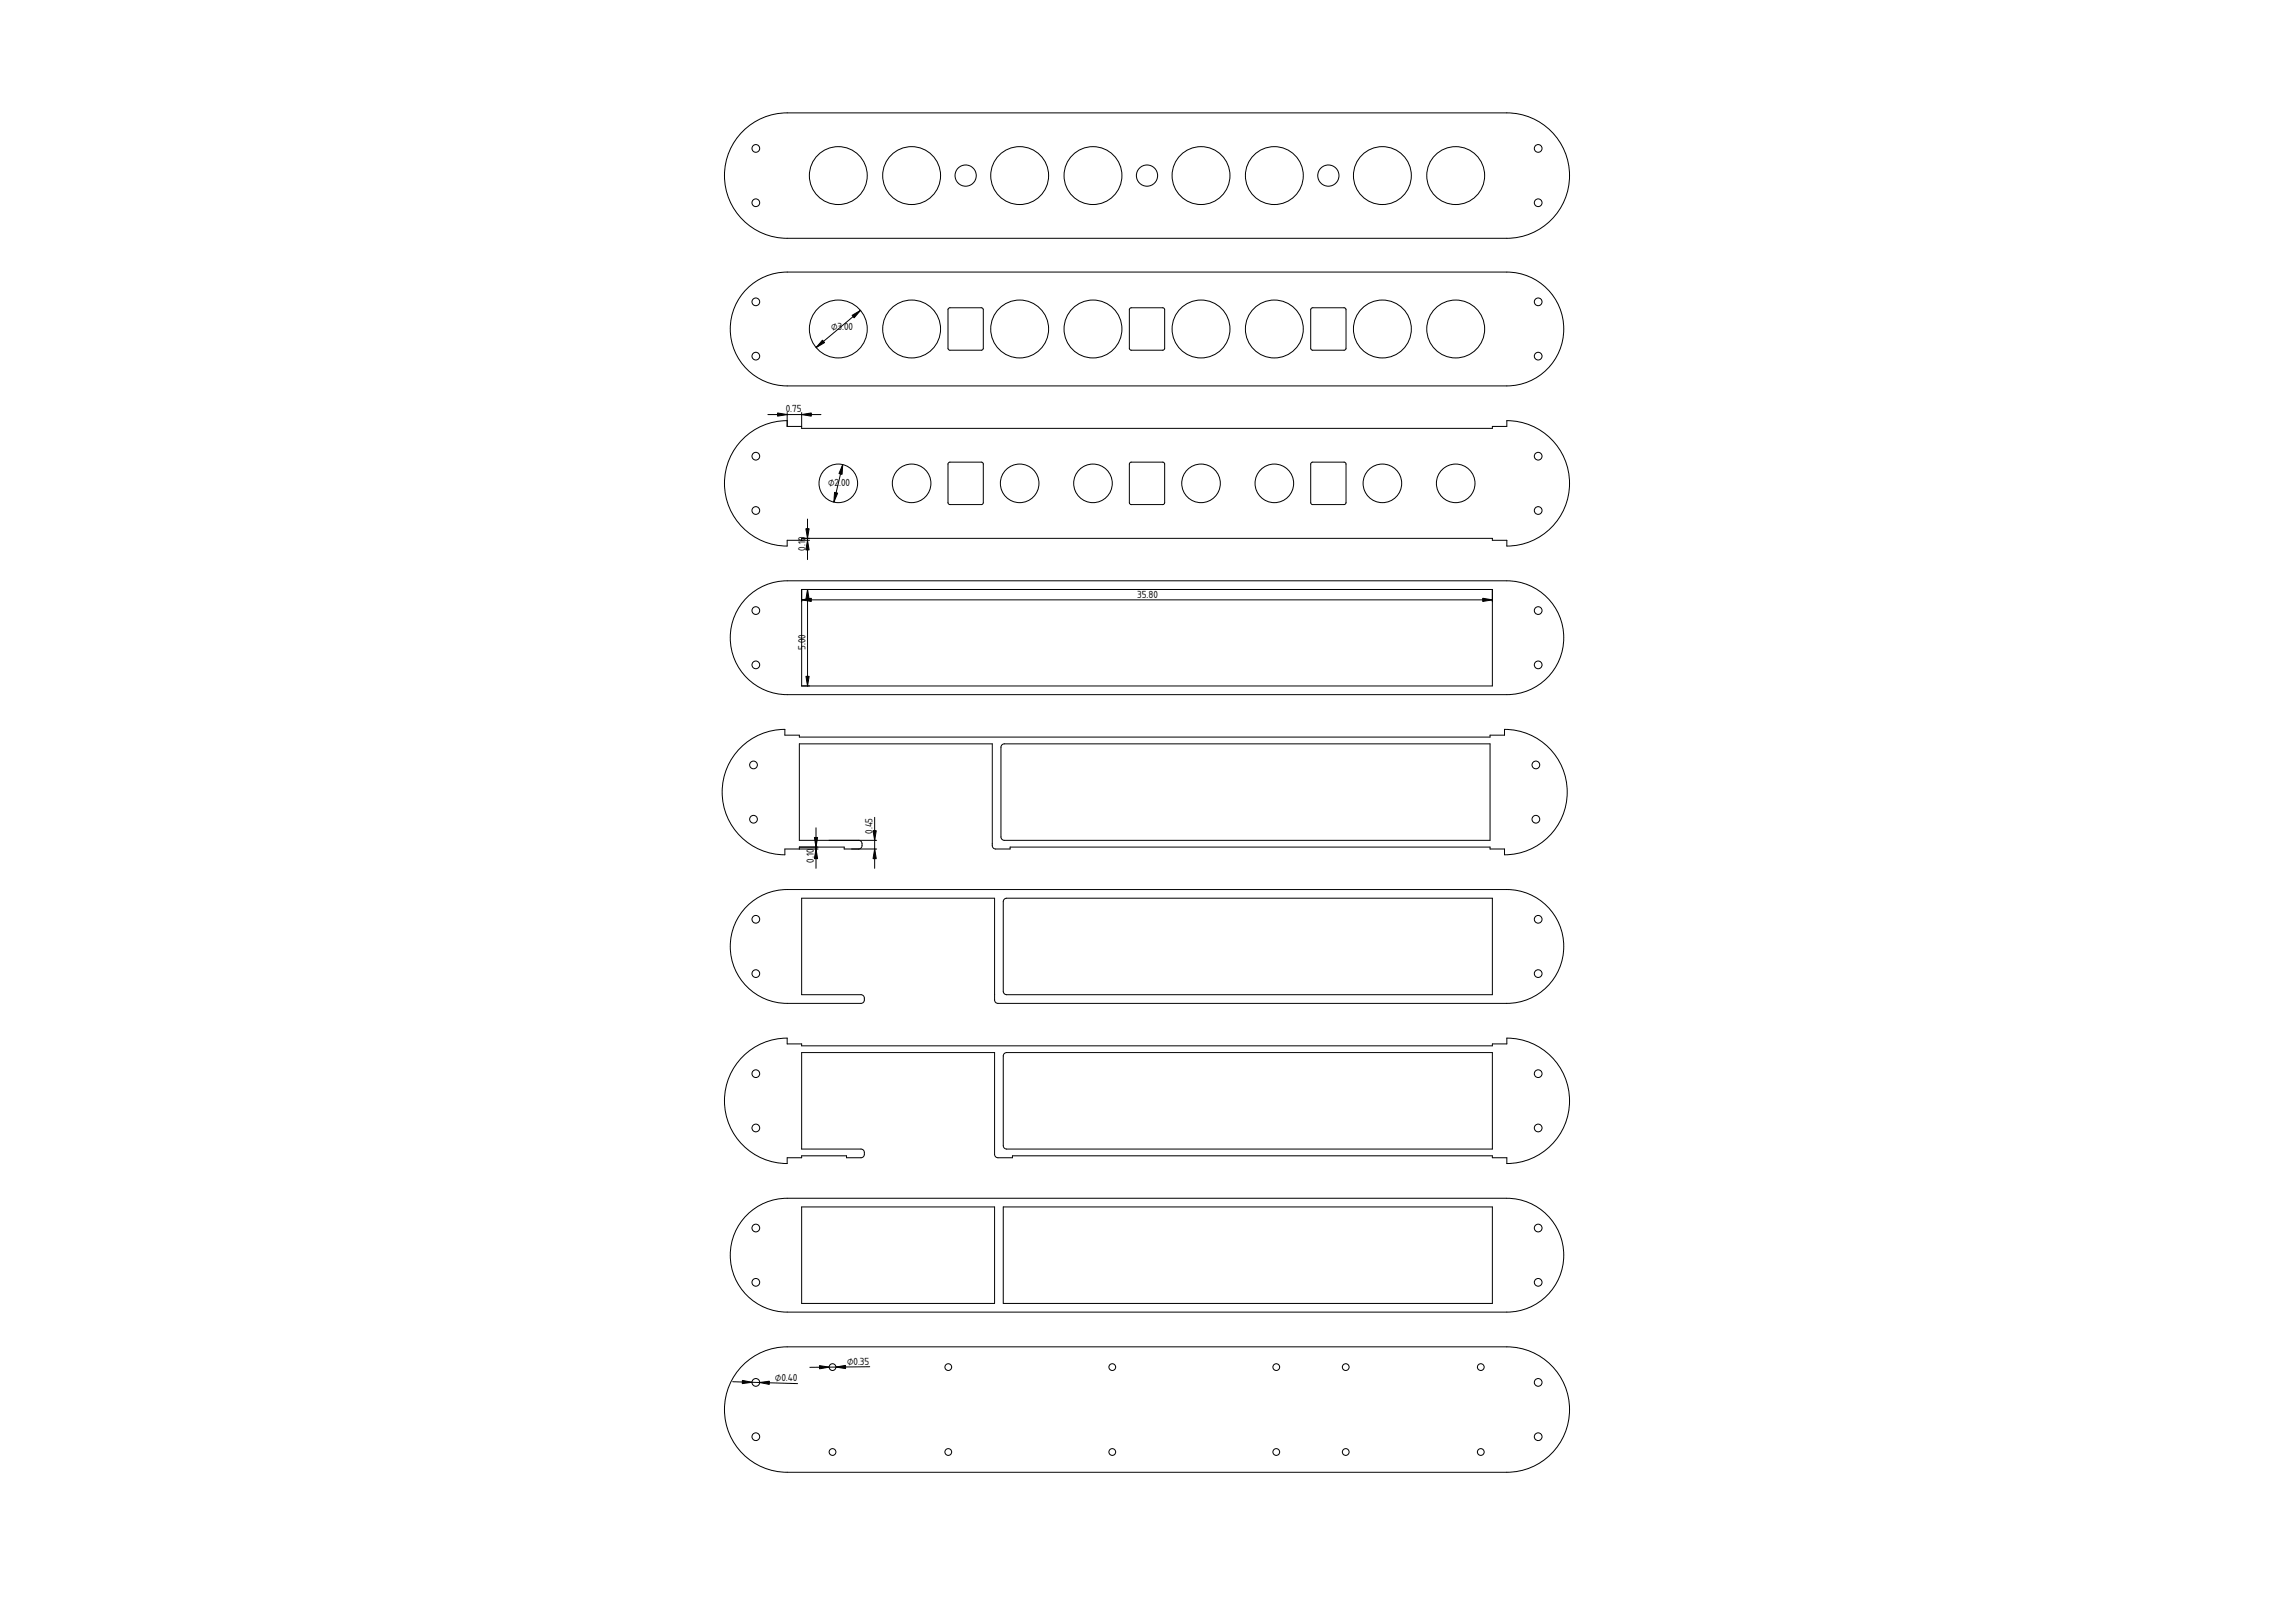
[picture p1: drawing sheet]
<svg xmlns="http://www.w3.org/2000/svg" width="1189mm" height="841mm" viewBox="0 0 1189 841" stroke-linecap="round" stroke-linejoin="round" font-family="sans-serif">
<defs><g id="words">
<g font-size="5">
<text x="431" y="171">⌀3.00</text>
<text x="407" y="214">0.75</text>
<text x="429" y="252">⌀2.00</text>
<text x="417" y="285" transform="rotate(-90 417 285)">0.10</text>
<text x="589" y="310">35.80</text>
<text x="417" y="337" transform="rotate(-90 417 337)">5.00</text>
<text x="452" y="432" transform="rotate(-90 452 432)">0.45</text>
<text x="422" y="447" transform="rotate(-90 422 447)">0.10</text>
<text x="439" y="707" transform="rotate(-1 439 707)">⌀0.35</text>
<text x="402" y="715" transform="rotate(2 402 715)">⌀0.40</text>
</g>
</g></defs>
<path d="M594 91h.1" fill="none" stroke="#000" stroke-width=".52"/>
<g fill="#fff">
<circle cx="528" cy="91" r="15"/>
<circle cx="622" cy="91" r="15"/>
<circle cx="660" cy="91" r="15"/>
<circle cx="434" cy="91" r="15"/>
<circle cx="716" cy="91" r="15"/>
<circle cx="472" cy="91" r="15"/>
<circle cx="566" cy="91" r="15"/>
<circle cx="754" cy="91" r="15"/>
<circle cx="594" cy="91" r="5"/>
</g>
<path d="M594 91h.1" fill="none" stroke="#000" stroke-width=".52"/>
<g fill="#fff">
<circle cx="688" cy="91" r="5"/>
<circle cx="500" cy="91" r="5"/>
<circle cx="797" cy="105" r="2"/>
<circle cx="392" cy="105" r="2"/>
<circle cx="392" cy="77" r="2"/>
<circle cx="797" cy="77" r="2"/>
</g>
<g fill="none" stroke="#000" stroke-width=".52">
<path d="M384 69a32 32 0 0 1 24-11h373a32 32 0 0 1 32 33 32 32 0 0 1-32 32h-373a32 32 0 0 1-30-19 32 32 0 0 1 6-35z"/>
<circle cx="392" cy="77" r="2"/>
<circle cx="797" cy="77" r="2"/>
<circle cx="434" cy="91" r="15"/>
<circle cx="472" cy="91" r="15"/>
<circle cx="500" cy="91" r="5"/>
<circle cx="528" cy="91" r="15"/>
<circle cx="566" cy="91" r="15"/>
<circle cx="594" cy="91" r="5"/>
<circle cx="622" cy="91" r="15"/>
<circle cx="660" cy="91" r="15"/>
<circle cx="688" cy="91" r="5"/>
<circle cx="716" cy="91" r="15"/>
<circle cx="754" cy="91" r="15"/>
<circle cx="392" cy="105" r="2"/>
<circle cx="797" cy="105" r="2"/>
</g>
<path d="M387 150a29 29 0 0 1 21-9h373a29 29 0 0 1 29 29 29 29 0 0 1-29 30h-373a29 29 0 0 1-27-18 29 29 0 0 1 6-32z" fill-rule="evenodd" fill="#fff"/>
<path d="M594 170h.1" fill="none" stroke="#000" stroke-width=".52"/>
<g fill="#fff">
<path d="M586 160h17v21h-17z" fill-rule="evenodd"/>
<circle cx="528" cy="170" r="15"/>
<circle cx="622" cy="170" r="15"/>
<circle cx="660" cy="170" r="15"/>
<circle cx="434" cy="170" r="15"/>
<circle cx="716" cy="170" r="15"/>
<circle cx="472" cy="170" r="15"/>
<circle cx="566" cy="170" r="15"/>
<circle cx="754" cy="170" r="15"/>
</g>
<path d="M594 170h.1" fill="none" stroke="#000" stroke-width=".52"/>
<g fill="#fff">
<path d="M492 160h17v21h-17z" fill-rule="evenodd"/>
<path d="M680 160h17v21h-17z" fill-rule="evenodd"/>
<circle cx="797" cy="185" r="2"/>
<circle cx="797" cy="156" r="2"/>
<circle cx="392" cy="185" r="2"/>
<circle cx="392" cy="156" r="2"/>
</g>
<g fill="none" stroke="#000" stroke-width=".52">
<path d="M387 150a29 29 0 0 1 21-9h373a29 29 0 0 1 29 29 29 29 0 0 1-29 30h-373a29 29 0 0 1-27-18 29 29 0 0 1 6-32zM492 160h17v21h-17zM586 160h17v21h-17zM680 160h17v21h-17zM446 161l-23 19M594 170h.1"/>
<circle cx="392" cy="156" r="2"/>
<circle cx="797" cy="156" r="2"/>
<circle cx="434" cy="170" r="15"/>
<circle cx="472" cy="170" r="15"/>
<circle cx="528" cy="170" r="15"/>
<circle cx="566" cy="170" r="15"/>
<circle cx="622" cy="170" r="15"/>
<circle cx="660" cy="170" r="15"/>
<circle cx="716" cy="170" r="15"/>
<circle cx="754" cy="170" r="15"/>
<circle cx="392" cy="185" r="2"/>
<circle cx="797" cy="185" r="2"/>
</g>
<path d="M442 163l4-2-3 4zM426 176l1 2-4 2z" fill="#000" stroke="#000" stroke-width=".52"/>
<path d="M384 228a32 32 0 0 1 24-10v3h7v1h358v-1h8v-3a32 32 0 0 1 32 32 32 32 0 0 1-32 33v-3h-8v-1h-358v1h-7v3a32 32 0 0 1-30-20 32 32 0 0 1 6-35z" fill-rule="evenodd" fill="#fff"/>
<path d="M594 250h.1" fill="none" stroke="#000" stroke-width=".52"/>
<path d="M586 240h17v21h-17z" fill-rule="evenodd" fill="#fff"/>
<path d="M594 250h.1" fill="none" stroke="#000" stroke-width=".52"/>
<g fill="#fff">
<path d="M492 240h17v21h-17z" fill-rule="evenodd"/>
<path d="M680 240h17v21h-17z" fill-rule="evenodd"/>
<circle cx="754" cy="250" r="10"/>
<circle cx="434" cy="250" r="10"/>
<circle cx="528" cy="250" r="10"/>
<circle cx="622" cy="250" r="10"/>
<circle cx="566" cy="250" r="10"/>
<circle cx="660" cy="250" r="10"/>
<circle cx="716" cy="250" r="10"/>
<circle cx="472" cy="250" r="10"/>
<circle cx="797" cy="265" r="2"/>
<circle cx="392" cy="236" r="2"/>
<circle cx="797" cy="236" r="2"/>
<circle cx="392" cy="265" r="2"/>
</g>
<g fill="none" stroke="#000" stroke-width=".52">
<path d="M398 215h27M408 218a32 32 0 0 0-33 32 32 32 0 0 0 33 33v-3h12M408 214v7h7M415 214v8h358v-1h8v-3a32 32 0 0 1 32 32 32 32 0 0 1-32 33v-3h-8v-1h-358v1M492 240h17v21h-17zM586 240h17v21h-17zM680 240h17v21h-17zM437 241l-5 19M594 250h.1M418 269v21"/>
<circle cx="392" cy="236" r="2"/>
<circle cx="797" cy="236" r="2"/>
<circle cx="434" cy="250" r="10"/>
<circle cx="472" cy="250" r="10"/>
<circle cx="528" cy="250" r="10"/>
<circle cx="566" cy="250" r="10"/>
<circle cx="622" cy="250" r="10"/>
<circle cx="660" cy="250" r="10"/>
<circle cx="716" cy="250" r="10"/>
<circle cx="754" cy="250" r="10"/>
<circle cx="392" cy="265" r="2"/>
<circle cx="797" cy="265" r="2"/>
</g>
<path d="M403 214l5 1-5 1zM415 215l5-1v2zM437 241l-1 5-1-1zM418 274h1l-1 5zM418 280l1 5h-1zM432 255l2 1-2 4z" fill="#000" stroke="#000" stroke-width=".52"/>
<path d="M387 310a29 29 0 0 1 21-9h373a29 29 0 0 1 29 29 29 29 0 0 1-29 30h-373a29 29 0 0 1-27-18 29 29 0 0 1 6-32z" fill-rule="evenodd" fill="#fff"/>
<path d="M594 330h.1" fill="none" stroke="#000" stroke-width=".52"/>
<path d="M415 305h358v50h-358z" fill-rule="evenodd" fill="#fff"/>
<path d="M594 330h.1" fill="none" stroke="#000" stroke-width=".52"/>
<g fill="#fff">
<circle cx="797" cy="345" r="2"/>
<circle cx="392" cy="345" r="2"/>
<circle cx="392" cy="316" r="2"/>
<circle cx="797" cy="316" r="2"/>
</g>
<g fill="none" stroke="#000" stroke-width=".52">
<path d="M387 310a29 29 0 0 1 21-9h373a29 29 0 0 1 29 29 29 29 0 0 1-29 30h-373a29 29 0 0 1-27-18 29 29 0 0 1 6-32zM415 305h358v50h-358zM415 311h358M419 305v50M594 330h.1"/>
<circle cx="392" cy="316" r="2"/>
<circle cx="797" cy="316" r="2"/>
<circle cx="392" cy="345" r="2"/>
<circle cx="797" cy="345" r="2"/>
</g>
<path d="M415 311l5-1v2zM419 305v5h-1zM768 310l5 1-5 1zM418 350h1v5z" fill="#000" stroke="#000" stroke-width=".52"/>
<path d="M383 388a32 32 0 0 1 24-10v3h7v1h358v-1h8v-3a32 32 0 0 1 32 32 32 32 0 0 1-32 33v-3h-8v-1h-249v1h-7l-2-2v-53h-100v50h31a2.3 2.3 0 0 1 2 3 2.3 2.3 0 0 1-2 2h-7v-1h-24v1h-7v3a32 32 0 0 1-30-20 32 32 0 0 1 6-35z" fill-rule="evenodd" fill="#fff"/>
<path d="M593 410h.1" fill="none" stroke="#000" stroke-width=".52"/>
<path d="M519 386l1-1h252v50h-252l-1-1v-47z" fill-rule="evenodd" fill="#fff"/>
<path d="M593 410h.1" fill="none" stroke="#000" stroke-width=".52"/>
<g fill="#fff">
<circle cx="796" cy="425" r="2"/>
<circle cx="796" cy="396" r="2"/>
<circle cx="391" cy="425" r="2"/>
<circle cx="391" cy="396" r="2"/>
</g>
<g fill="none" stroke="#000" stroke-width=".52">
<path d="M519 386l1-1h252v50h-252l-1-1v-47zM593 410h.1M423 429v21M445 435a2.3 2.3 0 0 1 2 3 2.3 2.3 0 0 1-2 2M453 424v26M454 435h-40v-50h100v53l2 2h7v-1h249v1h8v3a32 32 0 0 0 32-33 32 32 0 0 0-32-32v3h-8v1h-358v-1h-7v-3a32 32 0 0 0-33 32 32 32 0 0 0 33 33v-3h17M454 440h-16v-1h-24v1"/>
<circle cx="391" cy="396" r="2"/>
<circle cx="796" cy="396" r="2"/>
<circle cx="391" cy="425" r="2"/>
<circle cx="796" cy="425" r="2"/>
</g>
<path d="M423 440l1 5h-2zM422 434h2l-1 5zM453 440l1 5h-2zM452 430h2l-1 5z" fill="#000" stroke="#000" stroke-width=".52"/>
<path d="M387 470a29 29 0 0 1 21-9h373a29 29 0 0 1 29 29 29 29 0 0 1-29 30h-264l-2-2v-53h-100v50h31a2.3 2.3 0 0 1 2 3 2.3 2.3 0 0 1-2 2h-38a29 29 0 0 1-27-18 29 29 0 0 1 6-32z" fill-rule="evenodd" fill="#fff"/>
<path d="M594 490h.1" fill="none" stroke="#000" stroke-width=".52"/>
<path d="M520 466l2-1h251v50h-252l-1-1v-47z" fill-rule="evenodd" fill="#fff"/>
<path d="M594 490h.1" fill="none" stroke="#000" stroke-width=".52"/>
<g fill="#fff">
<circle cx="797" cy="505" r="2"/>
<circle cx="797" cy="476" r="2"/>
<circle cx="392" cy="505" r="2"/>
<circle cx="392" cy="476" r="2"/>
</g>
<g fill="none" stroke="#000" stroke-width=".52">
<path d="M387 470a29 29 0 0 1 21-9h373a29 29 0 0 1 29 29 29 29 0 0 1-29 30h-264l-2-2v-53h-100v50h31a2.3 2.3 0 0 1 2 3 2.3 2.3 0 0 1-2 2h-38a29 29 0 0 1-27-18 29 29 0 0 1 6-32zM520 466l2-1h251v50h-252l-1-1v-47z"/>
<circle cx="392" cy="476" r="2"/>
<circle cx="797" cy="476" r="2"/>
<circle cx="392" cy="505" r="2"/>
<circle cx="797" cy="505" r="2"/>
</g>
<path d="M384 548a32 32 0 0 1 24-10v3h7v1h358v-1h8v-3a32 32 0 0 1 32 32 32 32 0 0 1-32 33v-3h-8v-1h-248v1h-8l-2-2v-53h-100v50h31a2.3 2.3 0 0 1 2 3 2.3 2.3 0 0 1-2 2h-7v-1h-24v1h-7v3a32 32 0 0 1-30-20 32 32 0 0 1 6-35z" fill-rule="evenodd" fill="#fff"/>
<path d="M594 570h.1" fill="none" stroke="#000" stroke-width=".52"/>
<path d="M520 546l2-1h251v50h-252l-1-1v-47z" fill-rule="evenodd" fill="#fff"/>
<path d="M594 570h.1" fill="none" stroke="#000" stroke-width=".52"/>
<g fill="#fff">
<circle cx="797" cy="556" r="2"/>
<circle cx="392" cy="585" r="2"/>
<circle cx="797" cy="585" r="2"/>
<circle cx="392" cy="556" r="2"/>
</g>
<g fill="none" stroke="#000" stroke-width=".52">
<path d="M384 548a32 32 0 0 1 24-10v3h7v1h358v-1h8v-3a32 32 0 0 1 32 32 32 32 0 0 1-32 33v-3h-8v-1h-248v1h-8l-2-2v-53h-100v50h31a2.3 2.3 0 0 1 2 3 2.3 2.3 0 0 1-2 2h-7v-1h-24v1h-7v3a32 32 0 0 1-30-20 32 32 0 0 1 6-35zM520 546l2-1h251v50h-252l-1-1v-47z"/>
<circle cx="392" cy="556" r="2"/>
<circle cx="797" cy="556" r="2"/>
<circle cx="392" cy="585" r="2"/>
<circle cx="797" cy="585" r="2"/>
</g>
<path d="M387 630a29 29 0 0 1 21-9h373a29 29 0 0 1 29 29 29 29 0 0 1-29 30h-373a29 29 0 0 1-27-18 29 29 0 0 1 6-32z" fill-rule="evenodd" fill="#fff"/>
<path d="M594 650h.1" fill="none" stroke="#000" stroke-width=".52"/>
<path d="M520 625h253v50h-253z" fill-rule="evenodd" fill="#fff"/>
<path d="M594 650h.1" fill="none" stroke="#000" stroke-width=".52"/>
<g fill="#fff">
<path d="M415 625h100v50h-100z" fill-rule="evenodd"/>
<circle cx="797" cy="636" r="2"/>
<circle cx="392" cy="664" r="2"/>
<circle cx="797" cy="664" r="2"/>
<circle cx="392" cy="636" r="2"/>
</g>
<g fill="none" stroke="#000" stroke-width=".52">
<path d="M387 630a29 29 0 0 1 21-9h373a29 29 0 0 1 29 29 29 29 0 0 1-29 30h-373a29 29 0 0 1-27-18 29 29 0 0 1 6-32zM415 625h100v50h-100zM520 625h253v50h-253z"/>
<circle cx="392" cy="636" r="2"/>
<circle cx="797" cy="636" r="2"/>
<circle cx="392" cy="664" r="2"/>
<circle cx="797" cy="664" r="2"/>
</g>
<path d="M384 708a32 32 0 0 1 24-10h373a32 32 0 0 1 32 32 32 32 0 0 1-32 33h-373a32 32 0 0 1-30-20 32 32 0 0 1 6-35z" fill-rule="evenodd" fill="#fff"/>
<path d="M594 730h.1" fill="none" stroke="#000" stroke-width=".52"/>
<g fill="#fff">
<circle cx="392" cy="716" r="2"/>
<circle cx="797" cy="744" r="2"/>
<circle cx="797" cy="716" r="2"/>
<circle cx="392" cy="744" r="2"/>
<circle cx="767" cy="752" r="1.7"/>
<circle cx="576" cy="752" r="1.7"/>
<circle cx="431" cy="752" r="1.7"/>
<circle cx="661" cy="752" r="1.7"/>
<circle cx="661" cy="708" r="1.7"/>
<circle cx="576" cy="708" r="1.7"/>
<circle cx="767" cy="708" r="1.7"/>
<circle cx="491" cy="752" r="1.7"/>
<circle cx="491" cy="708" r="1.7"/>
<circle cx="697" cy="708" r="1.7"/>
<circle cx="431" cy="708" r="1.7"/>
<circle cx="697" cy="752" r="1.7"/>
</g>
<g fill="none" stroke="#000" stroke-width=".52">
<path d="M380 716l33 1M384 708a32 32 0 0 1 24-10h373a32 32 0 0 1 32 32 32 32 0 0 1-32 33h-373a32 32 0 0 1-30-20 32 32 0 0 1 6-35zM451 708l-31 1M594 730h.1"/>
<circle cx="392" cy="716" r="2"/>
<circle cx="431" cy="708" r="1.7"/>
<circle cx="491" cy="708" r="1.7"/>
<circle cx="576" cy="708" r="1.7"/>
<circle cx="661" cy="708" r="1.7"/>
<circle cx="697" cy="708" r="1.7"/>
<circle cx="767" cy="708" r="1.7"/>
<circle cx="797" cy="716" r="2"/>
<circle cx="392" cy="744" r="2"/>
<circle cx="431" cy="752" r="1.7"/>
<circle cx="491" cy="752" r="1.7"/>
<circle cx="576" cy="752" r="1.7"/>
<circle cx="661" cy="752" r="1.7"/>
<circle cx="697" cy="752" r="1.7"/>
<circle cx="767" cy="752" r="1.7"/>
<circle cx="797" cy="744" r="2"/>
</g>
<path d="M385 715l5 1-5 1zM394 716h5v1zM425 708h5l-5 1zM433 708h5v1z" fill="#000" stroke="#000" stroke-width=".52"/>
<use href="#words"/>
</svg>
